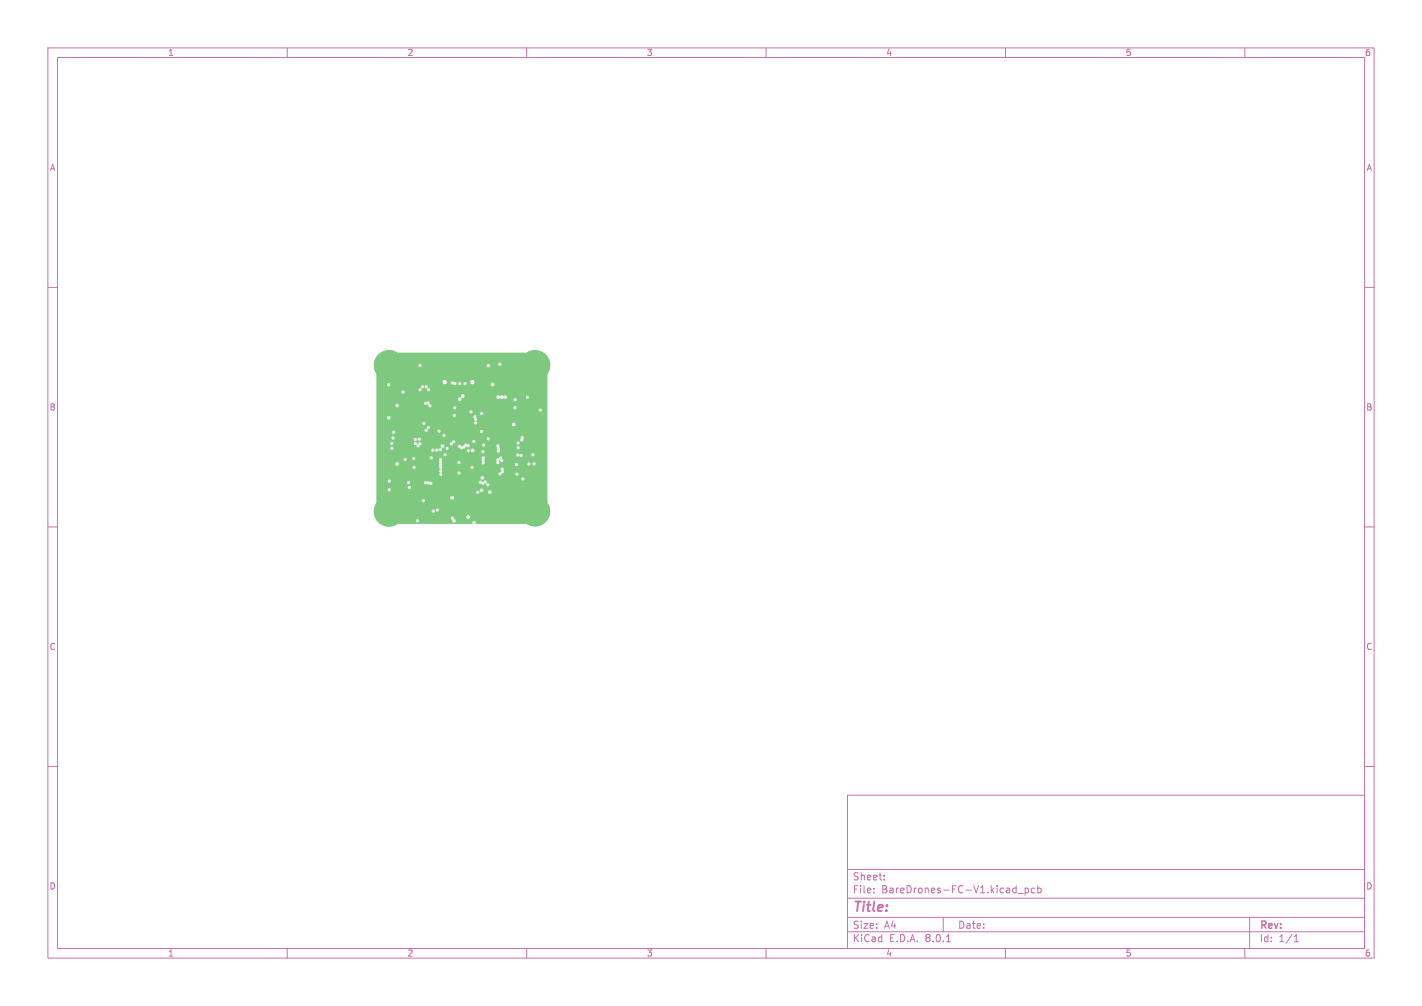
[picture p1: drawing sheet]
<svg xmlns="http://www.w3.org/2000/svg" width="297mm" height="210mm" viewBox="0 0 297 210" stroke-linecap="round" stroke-linejoin="round" font-family="sans-serif">
<defs><g id="words">
<text font-size="2.8" fill="#c872ab" x="178" y="190.9">Title:</text>
<g font-size="2.1" fill="#c872ab">
<text x="178" y="184">Sheet:</text>
<text x="178" y="186.7">File:</text>
<text x="184.1" y="186.7">BareDrones-FC-V1.kicad_pcb</text>
<text x="178" y="196.9">KiCad</text>
<text x="178" y="194.1">Size:</text>
<text x="184.7" y="194.1">A4</text>
<text x="185.7" y="196.9">E.D.A.</text>
<text x="193.3" y="196.9">8.0.1</text>
<text x="200" y="194.1">Date:</text>
<text x="263" y="194.3">Rev:</text>
<text x="263" y="196.9">Id:</text>
<text x="267.1" y="196.9">1/1</text>
</g>
<g font-size="1.8" fill="#c872ab">
<text x="35" y="11.9">1</text>
<text x="85" y="11.9">2</text>
<text x="135" y="11.9">3</text>
<text x="185" y="11.9">4</text>
<text x="235" y="11.9">5</text>
<text x="285" y="11.9">6</text>
<text x="10.3" y="35.9">A</text>
<text x="285.4" y="35.9">A</text>
<text x="10.3" y="85.9">B</text>
<text x="285.3" y="85.9">B</text>
<text x="10.3" y="135.9">C</text>
<text x="285.3" y="135.9">C</text>
<text x="10.3" y="185.9">D</text>
<text x="285.3" y="185.9">D</text>
<text x="35" y="199.9">1</text>
<text x="85" y="199.9">2</text>
<text x="135" y="199.9">3</text>
<text x="185" y="199.9">4</text>
<text x="235" y="199.9">5</text>
<text x="285" y="199.9">6</text>
</g>
</g></defs>
<g fill="none" stroke="#c872ab" stroke-width=".21">
<path d="M10 10h277v190h-277zM12 12h273v186h-273zM60 10v2M110 10v2M160 10v2M210 10v2M260 10v2M10 60h2M285 60h2M10 110h2M285 110h2M10 160h2"/>
<path d="M285 160h2M177 166h108v32h-108zM60 198v2M110 198v2M160 198v2M177 194.5h108M177 191.5h108M177 187.5h108M177 181.5h108M182.5 186.3v.1M182.5 185.5v.1M184.7 183.6v.1"/>
<path d="M184.7 182.8v.1M197 191.5v3M197.7 196.6h.8M210 198v2M212.6 186.5h1.1M214.1 185.4v1.5M214.1 185.5l.4-.1 .3 .3-.1 .6h-.6M216.1 185.5l-.4-.1-.3 .3 .1 .6h.6M216.7 185.5l.5-.1 .3 .3-.2 .6h-.6M216.7 184.9v1.5M260 198v2M261 191.5v6.5"/>
<path d="M270.3 196.6h.9M270.3 195.5l.4-.4v1.5"/>
</g>
<g fill="#7fc87f" stroke="#7fc87f" stroke-width=".21">
<circle cx="81.2" cy="76.2" r="3"/>
<circle cx="111.7" cy="76.2" r="3"/>
<circle cx="81.2" cy="106.7" r="3"/>
<circle cx="111.7" cy="106.7" r="3"/>
</g>
<path d="M91.5 79.7v1.1M100.1 79.7v1.1" fill="none" stroke="#7fc87f" stroke-width="1.1"/>
<path d="M91.5 75.6v1M100.1 75.6v1" fill="none" stroke="#7fc87f" stroke-width="1"/>
<g fill="#ececec" stroke="#ececec" stroke-width=".21">
<circle cx="93.7" cy="91.3" r=".2"/>
<circle cx="87.5" cy="102.9" r=".2"/>
<circle cx="90" cy="96.6" r=".2"/>
<circle cx="98.3" cy="92.1" r=".2"/>
<circle cx="111.4" cy="100.1" r=".2"/>
<circle cx="86.4" cy="96.9" r=".2"/>
<circle cx="81.9" cy="89.3" r=".2"/>
<circle cx="101.1" cy="106.8" r=".2"/>
<circle cx="94.6" cy="84" r=".2"/>
<circle cx="98.7" cy="102.7" r=".2"/>
<circle cx="94.1" cy="84.5" r=".2"/>
<circle cx="111.9" cy="93.7" r=".2"/>
<circle cx="101.1" cy="106" r=".2"/>
<circle cx="108.3" cy="91.6" r=".2"/>
<circle cx="81.7" cy="92" r=".2"/>
<circle cx="112.1" cy="97.6" r=".2"/>
<circle cx="111.8" cy="95.7" r=".2"/>
<circle cx="104.6" cy="105.9" r=".2"/>
<circle cx="99.7" cy="87.1" r=".2"/>
<circle cx="106.4" cy="91.6" r=".2"/>
<circle cx="104.6" cy="99.8" r=".2"/>
<circle cx="89.5" cy="76.3" r=".2"/>
<circle cx="88.1" cy="99.2" r=".2"/>
<circle cx="82.1" cy="86.3" r=".2"/>
<circle cx="99.4" cy="86" r=".2"/>
<circle cx="110.3" cy="102.9" r=".2"/>
<circle cx="90.2" cy="104.8" r=".2"/>
<circle cx="111.2" cy="99" r=".2"/>
<circle cx="99.6" cy="90" r=".2"/>
<circle cx="102" cy="96.6" r=".2"/>
<circle cx="85.6" cy="79" r=".2"/>
<circle cx="104.8" cy="101.7" r=".2"/>
<circle cx="100.4" cy="89.4" r=".2"/>
<circle cx="109.1" cy="103.6" r=".2"/>
<circle cx="97.6" cy="97.7" r=".2"/>
<circle cx="93.9" cy="92.2" r=".2"/>
<circle cx="86.1" cy="106.9" r=".2"/>
<circle cx="104.3" cy="89.5" r=".2"/>
<circle cx="104.8" cy="102.6" r=".2"/>
<circle cx="102.1" cy="94.3" r=".2"/>
<circle cx="98.6" cy="99.8" r=".2"/>
<circle cx="104.9" cy="106.6" r=".2"/>
<circle cx="95.3" cy="94.9" r=".2"/>
<circle cx="84.9" cy="79.6" r=".2"/>
<circle cx="87.2" cy="108.7" r=".2"/>
<circle cx="99" cy="109.1" r=".25"/>
<circle cx="104.4" cy="98.9" r=".2"/>
<circle cx="89.5" cy="81.4" r=".2"/>
<circle cx="108" cy="99" r=".2"/>
<circle cx="98.4" cy="86" r=".2"/>
<circle cx="87.7" cy="76.3" r=".2"/>
<circle cx="89" cy="89.8" r=".2"/>
<circle cx="87.7" cy="81.4" r=".2"/>
<circle cx="89.4" cy="84.1" r=".2"/>
<circle cx="104" cy="93.1" r=".2"/>
<circle cx="102" cy="91.6" r=".2"/>
<circle cx="90.1" cy="95.6" r=".2"/>
<circle cx="111.3" cy="94.9" r=".2"/>
<circle cx="89.8" cy="84.7" r=".2"/>
<circle cx="89.5" cy="89.2" r=".2"/>
<circle cx="104.9" cy="97.9" r=".2"/>
<circle cx="95.9" cy="98.8" r=".2"/>
<circle cx="98.6" cy="97.6" r=".2"/>
<circle cx="88.9" cy="84.2" r=".2"/>
<circle cx="88.5" cy="88.4" r=".2"/>
<circle cx="89.5" cy="100.8" r=".2"/>
<circle cx="97.8" cy="107.9" r=".25"/>
<circle cx="100.6" cy="86.3" r=".2"/>
<circle cx="94.5" cy="108.2" r=".2"/>
<circle cx="109.2" cy="100" r=".2"/>
<circle cx="94.9" cy="86.8" r=".2"/>
<circle cx="104.9" cy="98.5" r=".2"/>
<circle cx="95.9" cy="96.5" r=".2"/>
<circle cx="107.3" cy="88.6" r=".25"/>
<circle cx="102.3" cy="102.8" r=".25"/>
<circle cx="82.9" cy="96.8" r=".25"/>
<circle cx="94.4" cy="103.9" r=".25"/>
<circle cx="99.8" cy="102.8" r=".2"/>
<circle cx="82.9" cy="84.7" r=".25"/>
<circle cx="100.6" cy="102.4" r=".25"/>
<circle cx="92.4" cy="93.1" r=".25"/>
<circle cx="104" cy="82.9" r=".25"/>
<circle cx="104.8" cy="82.9" r=".25"/>
<circle cx="94.8" cy="108.7" r=".25"/>
<circle cx="81.2" cy="87.2" r=".25"/>
<circle cx="105.5" cy="82.9" r=".25"/>
<circle cx="102.9" cy="80.3" r=".25"/>
<circle cx="100.8" cy="99.7" r=".25"/>
<circle cx="101.9" cy="101.2" r=".2"/>
<circle cx="111.5" cy="96.8" r=".2"/>
<circle cx="86.8" cy="92.6" r=".2"/>
<circle cx="82.2" cy="90.3" r=".2"/>
<circle cx="81.3" cy="102.2" r=".2"/>
<circle cx="100.9" cy="96.7" r=".2"/>
<circle cx="101.4" cy="100.6" r=".2"/>
<circle cx="100.9" cy="96.1" r=".2"/>
<circle cx="100.3" cy="100.7" r=".2"/>
<circle cx="81.2" cy="80.3" r=".2"/>
<circle cx="100.8" cy="100.9" r=".2"/>
<circle cx="99.3" cy="87.6" r=".2"/>
<circle cx="107.5" cy="85.1" r=".2"/>
<circle cx="107.9" cy="97" r=".2"/>
<circle cx="92.1" cy="97.6" r=".2"/>
<circle cx="92" cy="97.1" r=".2"/>
<circle cx="104.8" cy="96.1" r=".2"/>
<circle cx="108.2" cy="93.5" r=".2"/>
<circle cx="104.5" cy="95.6" r=".2"/>
<circle cx="90.4" cy="94" r=".2"/>
<circle cx="108.1" cy="95" r=".2"/>
<circle cx="91.2" cy="94" r=".2"/>
<circle cx="108.9" cy="95.1" r=".2"/>
<circle cx="92.7" cy="90.9" r=".2"/>
<circle cx="110.5" cy="96.9" r=".2"/>
<circle cx="104" cy="96" r=".2"/>
<circle cx="108.2" cy="92.5" r=".2"/>
<circle cx="86.7" cy="91.7" r=".2"/>
<circle cx="88.2" cy="80.7" r=".2"/>
<circle cx="87.6" cy="91.7" r=".2"/>
<circle cx="89" cy="80.7" r=".2"/>
<circle cx="99.2" cy="87" r=".2"/>
<circle cx="107.6" cy="83.4" r=".2"/>
<circle cx="104.4" cy="76.1" r=".2"/>
<circle cx="110.2" cy="82.9" r=".2"/>
<circle cx="99.3" cy="88.3" r=".2"/>
<circle cx="92" cy="95.9" r=".2"/>
<circle cx="104" cy="96.6" r=".2"/>
<circle cx="102" cy="76.3" r=".25"/>
<circle cx="98.7" cy="94" r=".25"/>
<circle cx="88.4" cy="104.5" r=".2"/>
<circle cx="87.7" cy="92.6" r=".2"/>
<circle cx="100.9" cy="95.6" r=".2"/>
<circle cx="92.1" cy="99" r=".2"/>
<circle cx="93" cy="94.9" r=".2"/>
<circle cx="90" cy="100.9" r=".2"/>
<circle cx="88.9" cy="100.8" r=".2"/>
<circle cx="100.9" cy="94.3" r=".2"/>
<circle cx="92" cy="98.3" r=".2"/>
<circle cx="92" cy="93.9" r=".2"/>
<circle cx="109.1" cy="91.3" r=".2"/>
<circle cx="96" cy="93.2" r=".2"/>
<circle cx="96.4" cy="93.5" r=".2"/>
<circle cx="104.1" cy="93.7" r=".2"/>
<circle cx="96.9" cy="93.3" r=".2"/>
<circle cx="109" cy="91.8" r=".2"/>
<circle cx="97.8" cy="94.1" r=".2"/>
<circle cx="104.1" cy="94.2" r=".2"/>
<circle cx="99" cy="92.2" r=".2"/>
<circle cx="101" cy="92.9" r=".2"/>
<circle cx="84.6" cy="95.9" r=".2"/>
<circle cx="92" cy="96.5" r=".2"/>
<circle cx="84.2" cy="81.8" r=".2"/>
<circle cx="96" cy="80.1" r=".2"/>
<circle cx="96" cy="83.3" r=".25"/>
<circle cx="95" cy="80" r=".2"/>
<circle cx="96.7" cy="82.7" r=".25"/>
<circle cx="97.8" cy="93.1" r=".2"/>
<circle cx="97.3" cy="92.9" r=".2"/>
<circle cx="112.9" cy="85.6" r=".2"/>
<circle cx="100.6" cy="90.1" r=".2"/>
<circle cx="87.3" cy="93.1" r=".2"/>
<circle cx="82.1" cy="91.4" r=".2"/>
<circle cx="81.3" cy="100.4" r=".2"/>
<circle cx="94.7" cy="92.2" r=".2"/>
<circle cx="91.3" cy="106.5" r=".2"/>
<circle cx="90.5" cy="106.7" r=".2"/>
<circle cx="94.3" cy="92.7" r=".2"/>
<circle cx="81.8" cy="93.6" r=".2"/>
<circle cx="86.4" cy="95.7" r=".2"/>
<circle cx="85.3" cy="100.8" r=".2"/>
<circle cx="86.5" cy="97.6" r=".2"/>
<circle cx="85.5" cy="101.8" r=".2"/>
<circle cx="81.8" cy="92.6" r=".2"/>
<circle cx="93.4" cy="93.6" r=".2"/>
<circle cx="91.7" cy="90" r=".2"/>
<circle cx="95" cy="85.1" r=".2"/>
<circle cx="97.1" cy="80.1" r=".2"/>
<circle cx="94.5" cy="79.9" r=".2"/>
</g>
<path d="M78.9 74.1a3.2 3.2 0 0 1 4.1-.5h27a3.2 3.2 0 0 1 4.1 .5 3.2 3.2 0 0 1 .2 4l.1 26.9a3.2 3.2 0 0 1-.4 4 3.2 3.2 0 0 1-4.1 .4h-10.5a.41 .41 0 0 0-.4-.7 .41 .41 0 0 0-.3 .7h-15.7a3.2 3.2 0 0 1-4.3-.7l8.2 .1a.33 .33 0 0 0 .5 .2 .33 .33 0 0 0-.1-.6 .33 .33 0 0 0-.4 .3h-8.2l-.3-.5h15.8l.2 .3a.42 .42 0 0 0 .3 .6 .42 .42 0 0 0 .5-.4 .42 .42 0 0 0-.4-.4l-.1-.4h2.7a.39 .39 0 0 0 .5 .4 .39 .39 0 0 0 .1-.6 .39 .39 0 0 0-.6 .1v.1h-2.7a.33 .33 0 0 0-.3 0 .33 .33 0 0 0-.2 .3h-15.8l-.3-1.2v-.3h12.1v.1a.33 .33 0 0 0 .5 .2 .33 .33 0 0 0 0-.5h.3a.34 .34 0 0 0 .6 .2 .34 .34 0 0 0-.1-.6 .34 .34 0 0 0-.5 .4l-.3-.1a.34 .34 0 0 0-.5 .3h-12.1l.1-.8 .4-.9v-.5h9.5v.1a.34 .34 0 0 0 .6 .2 .34 .34 0 0 0-.1-.6 .34 .34 0 0 0-.5 .3h-9.5v-.6h15.4l.1 .1a.39 .39 0 0 0 .6 .2 .39 .39 0 0 0-.1-.6 .39 .39 0 0 0-.6 .3h-15.4v-1.1l20.9 .1a.33 .33 0 0 0 .3 .2 .33 .33 0 0 0 .3-.3h1.8l.1 .1a.39 .39 0 0 0 .6 .1 .39 .39 0 0 0-.1-.6 .39 .39 0 0 0-.6 .4h-1.8l-.1-.2a.34 .34 0 0 0-.3-.1 .34 .34 0 0 0-.3 .3h-20.8v-.6h2.4v.2a.33 .33 0 0 0 .3 .2 .33 .33 0 0 0 .3-.2h18.6v.1a.39 .39 0 0 0 .6 .1 .39 .39 0 0 0-.1-.6 .39 .39 0 0 0-.5 .4h-18.6v-.2a.34 .34 0 0 0-.3-.3 .34 .34 0 0 0-.3 .3h-2.4v-.4h6.6v.1a.34 .34 0 0 0 .5 .1 .34 .34 0 0 0-.1-.5 .34 .34 0 0 0-.4 .3h-6.6v-1.4h2.4l.3 .4h3.7v.1a.33 .33 0 0 0 .4 .2 .33 .33 0 0 0 .3-.3l2.9 .1a.43 .43 0 0 0 .6 .1l.5 .1a.33 .33 0 0 0 .5 .1 .33 .33 0 0 0 0-.5h9.8l.2 .3h.3l.3 .2h.8a.34 .34 0 0 0 .4 .4 .34 .34 0 0 0 .1-.6 .34 .34 0 0 0-.5 .2h-.7l.3-.2a.36 .36 0 0 0 .5-.2 .36 .36 0 0 0-.3-.5 .36 .36 0 0 0-.4 .3h-.4a.34 .34 0 0 0-.3-.3 .34 .34 0 0 0-.3 .4h-9.8l-1.1-.2a.34 .34 0 0 0-.6 .3h-2.8a.34 .34 0 0 0-.4-.4 .34 .34 0 0 0-.3 .4l-3.5-.1a.34 .34 0 0 0 0-.5 .34 .34 0 0 0-.5 .2h-2.4v-.7h21.8v.2a.38 .38 0 0 0 .6 .1l7.9 .1a.34 .34 0 0 0 .5 .1 .34 .34 0 0 0-.1-.5 .34 .34 0 0 0-.4 .3h-7.8a.39 .39 0 0 0-.2-.6 .39 .39 0 0 0-.5 .3h-21.8v-2.1h7.5l.1 .1a.34 .34 0 0 0 .5 .1 .34 .34 0 0 0-.1-.5 .34 .34 0 0 0-.5 .3h-7.5v-.8h4v.2a.38 .38 0 0 0 .3 .2 .38 .38 0 0 0 .4-.1h8.4l.1 .2-.1 .4 .2 .3a.37 .37 0 0 0-.2 .3 .37 .37 0 0 0 .3 .4 .33 .33 0 0 0-.3 .4 .33 .33 0 0 0 .5 .2 .33 .33 0 0 0 .1-.5h3.2a.33 .33 0 0 0 .3 .3 .33 .33 0 0 0 .4-.2h7.9v.1a.33 .33 0 0 0 .3 .3 .33 .33 0 0 0 .4-.3l2.8 .1a.33 .33 0 0 0 .6 .1 .33 .33 0 0 0-.1-.5 .33 .33 0 0 0-.5 .3h-2.8v-.2a.36 .36 0 0 0 .4-.2 .36 .36 0 0 0-.1-.5 .34 .34 0 0 0-.1-.4 .34 .34 0 0 0-.4 .1 .34 .34 0 0 0 .1 .4l-.1 .4h-.3l-.2 .3h-7.9a.34 .34 0 0 0-.3-.5 .34 .34 0 0 0-.4 .4h-3.2l-.1-.2a.38 .38 0 0 0-.1-.7l.3-.3h5.9a.34 .34 0 0 0 .4 .3 .34 .34 0 0 0 .1-.6 .34 .34 0 0 0-.5 .2v.1h-5.9l-.1-.3 .1-.8 3.1 .1a.34 .34 0 0 0 .6 .2 .34 .34 0 0 0-.1-.6 .34 .34 0 0 0-.5 .3h-3.1l-.2-.3 8.4-.1v.4a.33 .33 0 0 0 .1 .4 .33 .33 0 0 0 .4 .1h6.5v.1a.33 .33 0 0 0 .4 .2 .33 .33 0 0 0 .2-.4h1.9l.1 .1a.33 .33 0 0 0 .3 .2 .33 .33 0 0 0 .3-.4l.4 .1a.34 .34 0 0 0 .6 .2 .34 .34 0 0 0-.1-.6 .34 .34 0 0 0-.5 .3h-.4a.34 .34 0 0 0-.4-.3 .34 .34 0 0 0-.3 .4h-1.9l-.1-.2a.34 .34 0 0 0-.5 .3h-6.5l.2-.4h2.4v.1a.35 .35 0 0 0 .5 .1 .35 .35 0 0 0 0-.5l.3-.4a.36 .36 0 0 0 .1 .5 .36 .36 0 0 0 .5-.2 .36 .36 0 0 0-.3-.5 .35 .35 0 0 0-.3-.4 .35 .35 0 0 0-.3 .4 .39 .39 0 0 0-.5 .2 .39 .39 0 0 0 0 .4v.3h-2.4l-.1-.7a.4 .4 0 0 0 0-.4 .4 .4 0 0 0-.4-.2l-.2 .2v.6h-8.3a.35 .35 0 0 0-.1-.5 .35 .35 0 0 0-.5 .2 .35 .35 0 0 0 .1 .4l-.1 .9h-8.4a.39 .39 0 0 0-.3-.6 .39 .39 0 0 0-.4 .3h-4v-.9h5.7v.1a.34 .34 0 0 0 .5 .2 .34 .34 0 0 0 .1-.5l1.2 .1a.33 .33 0 0 0 .4 .2 .33 .33 0 0 0 .2-.4h3.1a.34 .34 0 0 0 .5 .2 .34 .34 0 0 0-.1-.6 .34 .34 0 0 0-.5 .4l-3-.1a.34 .34 0 0 0-.4-.1 .34 .34 0 0 0-.2 .3h-1.2a.34 .34 0 0 0-.4-.1 .34 .34 0 0 0-.2 .3h-5.7v-1l14 .1a.33 .33 0 0 0 .4 .3 .33 .33 0 0 0 .3-.3h14.5v.1a.38 .38 0 0 0 .4 .2 .38 .38 0 0 0 .3-.2 .34 .34 0 0 0 .4 .3 .34 .34 0 0 0 .2-.5h1.9v.1a.34 .34 0 0 0 .5 .2 .34 .34 0 0 0-.1-.6 .34 .34 0 0 0-.4 .3h-1.9l-.3-.1-.3 .1a.33 .33 0 0 0-.4-.3 .33 .33 0 0 0-.3 .4l-14.5-.1a.34 .34 0 0 0-.3-.3 .34 .34 0 0 0-.4 .3h-14v-.9h11.5v.1a.34 .34 0 0 0 .3 .2 .34 .34 0 0 0 .3-.3l.2 .1a.37 .37 0 0 0 .4 .2 .37 .37 0 0 0 .3-.4l.1 .1a.33 .33 0 0 0 .5 .1h5.3v.1a.33 .33 0 0 0 .4 .2 .33 .33 0 0 0 .2-.4h.2l.2 .3 .2 .1 .3-.1h1.5a.34 .34 0 0 0 .5 .3 .34 .34 0 0 0 .1-.5 .34 .34 0 0 0-.5 .1l-.1 .1h-1.5a.38 .38 0 0 0-.1-.6 .38 .38 0 0 0-.6 .3h-.2a.34 .34 0 0 0-.3-.2 .34 .34 0 0 0-.3 .3h-5.3l.1-.2-.1-.3h.8a.34 .34 0 0 0 .5 .3 .34 .34 0 0 0 .1-.5 .34 .34 0 0 0-.5 .1l-.1 .1-1.1-.1-.3 .4-.1-.1a.34 .34 0 0 0-.4-.1 .34 .34 0 0 0-.2 .3l-.2-.1a.34 .34 0 0 0-.4-.3 .34 .34 0 0 0-.2 .4h-11.5v-.4h2.9v.1a.34 .34 0 0 0 .6 .1 .34 .34 0 0 0-.1-.5 .34 .34 0 0 0-.5 .3h-2.9v-1l2.9 .1a.33 .33 0 0 0 .4 .2 .33 .33 0 0 0 .3-.3h4.2l.2 .3 .4-.1v.1a.33 .33 0 0 0 .2 .5 .33 .33 0 0 0 .5-.3h4.3v.1a.38 .38 0 0 0 .4 .3 .38 .38 0 0 0 .4-.3h2.8l.2 .3h.3a.36 .36 0 0 0 .3 .3 .36 .36 0 0 0 .4-.2 .33 .33 0 0 0 .4-.3l.2-.1a.37 .37 0 0 0 .5 .1 .37 .37 0 0 0 .2-.4l2.6 .1a.33 .33 0 0 0 .3 .2 .33 .33 0 0 0 .3-.1h2.3l.3 .3v.5a.36 .36 0 0 0-.1 .5 .36 .36 0 0 0 .5 0 .36 .36 0 0 0 0-.5l.1-.4h3.5v.1a.34 .34 0 0 0 .5 .1 .34 .34 0 0 0 0-.5 .34 .34 0 0 0-.5 .3h-3.5l-.1-.1a.36 .36 0 0 0-.2-.6 .36 .36 0 0 0-.5 .3l-2.3-.1a.34 .34 0 0 0-.2-.4 .34 .34 0 0 0-.4 .3h-2.6l-.5-.1a.4 .4 0 0 0-.4-.2 .4 .4 0 0 0-.3 .4 .51 .51 0 0 1-.9-.2l-.2 .1-.2 .3-2.8-.1a.39 .39 0 0 0-.4-.4 .39 .39 0 0 0-.4 .4h-4.3l.3-.4h5.9a.36 .36 0 0 0 .4 .3 .36 .36 0 0 0 .3-.5 .33 .33 0 0 0 .5-.3h3.5l.3 .3h9a.34 .34 0 0 0 .5 .3 .34 .34 0 0 0 .1-.6 .34 .34 0 0 0-.6 .2v.1h-8.8a.34 .34 0 0 0 0-.6 .34 .34 0 0 0-.5 .3h-3.5l-.1-.2a.37 .37 0 0 0-.4-.1 .37 .37 0 0 0-.2 .4l-.3 .1-.2 .3-5.9-.1a.36 .36 0 0 0-.4-.3 .36 .36 0 0 0-.3 .4l-.2 .1v-.1a.34 .34 0 0 0-.3-.4 .34 .34 0 0 0-.4 .3h-4.2l-.1-.2a.34 .34 0 0 0-.4-.1 .34 .34 0 0 0-.2 .3h-2.9v-1.2h3.2l.2 .4 4.4-.1a.33 .33 0 0 0 .4 .4 .33 .33 0 0 0 .3-.4h.1a.33 .33 0 0 0 .4 .3 .33 .33 0 0 0 .3-.4l13.8 .1a.33 .33 0 0 0 .5 .1l6.4 .1a.35 .35 0 0 0 .5 .2 .35 .35 0 0 0 .2-.5 .35 .35 0 0 0 0-.5 .35 .35 0 0 0-.5 0 .35 .35 0 0 0 0 .5l-.2 .2h-6.4a.33 .33 0 0 0-.1-.5 .33 .33 0 0 0-.4 .3h-13.8l-.1-.1a.34 .34 0 0 0-.4-.1 .34 .34 0 0 0-.2 .3l-.1-.1a.34 .34 0 0 0-.4-.2 .34 .34 0 0 0-.3 .3h-4.1a.34 .34 0 0 0 0-.5 .34 .34 0 0 0-.5 .2h-3.2v-.5h13.8v.1a.34 .34 0 0 0 .6 .2 .34 .34 0 0 0-.1-.6 .34 .34 0 0 0-.5 .3h-13.8v-.6h3.3a.34 .34 0 0 0 .5 .2 .34 .34 0 0 0-.1-.6 .34 .34 0 0 0-.4 .4h-3.3v-.5h10.1l.3 .4 .3-.2h2.1l.1 .2a.33 .33 0 0 0 .3 .1 .33 .33 0 0 0 .2-.2h8.2a.34 .34 0 0 0 .6 .2 .34 .34 0 0 0-.1-.6 .34 .34 0 0 0-.5 .4h-8.2v-.2a.33 .33 0 0 0-.4-.2 .33 .33 0 0 0-.2 .3h-2.1v-.5a.35 .35 0 0 0 .5-.3 .35 .35 0 0 0-.5-.3 .35 .35 0 0 0-.1 .6h-.4l-.1 .3h-10.1v-1.4l9.6 .1a.33 .33 0 0 0 .6 .1 .33 .33 0 0 0-.1-.5 .33 .33 0 0 0-.5 .3h-9.6v-1.2h2.2v.2a.39 .39 0 0 0 .7 .1 .39 .39 0 0 0-.1-.6 .39 .39 0 0 0-.6 .3h-2.2v-.4h15.9v.1a.33 .33 0 0 0 .6 .1h3.8l.2 .3-.1 .4 .3 .3a.34 .34 0 0 0-.3 .4 .34 .34 0 0 0 .5 .2h7.4v.1a.39 .39 0 0 0 .6 .2 .39 .39 0 0 0-.1-.6 .39 .39 0 0 0-.5 .3h-7.4a.34 .34 0 0 0 .2-.4 .34 .34 0 0 0-.3-.2v-.1a.38 .38 0 0 0 .3-.3 .38 .38 0 0 0-.2-.4 .33 .33 0 0 0-.2-.5 .33 .33 0 0 0-.4 .3h-3.8a.33 .33 0 0 0-.1-.6 .33 .33 0 0 0-.5 .4h-15.9v-.5h21.7v.2a.34 .34 0 0 0 .5 .1 .34 .34 0 0 0-.1-.6 .34 .34 0 0 0-.4 .3h-21.7v-.3h19.4l.1 .1a.34 .34 0 0 0 .5 .1 .34 .34 0 0 0-.1-.5 .34 .34 0 0 0-.5 .3h-19.4v-.4h33.9v.1a.34 .34 0 0 0 .6 .2 .34 .34 0 0 0-.1-.6 .34 .34 0 0 0-.5 .3h-33.9v-.5l16 .1a.33 .33 0 0 0 .4 .3 .33 .33 0 0 0 .3-.4h11.9v.1a.34 .34 0 0 0 .6 .2 .34 .34 0 0 0-.1-.6 .34 .34 0 0 0-.5 .3l-11.9-.1a.34 .34 0 0 0-.4-.2 .34 .34 0 0 0-.3 .3h-16v-.4h4v.1a.39 .39 0 0 0 .6 .1 .39 .39 0 0 0-.1-.6 .39 .39 0 0 0-.5 .4h-4v-.5h10v.1a.42 .42 0 0 0 .7 .1l.2 .1a.34 .34 0 0 0 .2 .5 .34 .34 0 0 0 .4-.3 .34 .34 0 0 0-.4-.3 .38 .38 0 0 0-.1-.6 .38 .38 0 0 0-.5 .1 .34 .34 0 0 0-.5 .3h-10v-.9h17.1v.1a.38 .38 0 0 0 .3 .3 .38 .38 0 0 0 .4-.3l10.9 .1a.33 .33 0 0 0 .5 .2 .33 .33 0 0 0-.1-.6 .33 .33 0 0 0-.4 .3h-10.9a.39 .39 0 0 0-.3-.5 .39 .39 0 0 0-.4 .4h-17.1v-.6h17.7v.1a.39 .39 0 0 0 .3 .3 .39 .39 0 0 0 .4-.2h6.7v.1a.42 .42 0 0 0 .3 .3 .42 .42 0 0 0 .4-.2h.1a.44 .44 0 0 0 .7 0 .38 .38 0 0 0 .4 .2 .38 .38 0 0 0 .3-.4h3.9v.2a.34 .34 0 0 0 .6 .1 .34 .34 0 0 0-.1-.6 .34 .34 0 0 0-.5 .3h-3.9a.42 .42 0 0 0-.3-.4 .42 .42 0 0 0-.5 .2 .44 .44 0 0 0-.7 0 .39 .39 0 0 0-.5-.2 .39 .39 0 0 0-.2 .4h-6.7v-.1a.39 .39 0 0 0-.3-.5 .39 .39 0 0 0-.4 .4h-17.7v-.9h5.3v.2a.34 .34 0 0 0 .5 .1 .34 .34 0 0 0-.1-.6 .34 .34 0 0 0-.4 .3h-5.3v-.4h8.8v.1a.34 .34 0 0 0 .4 .2 .34 .34 0 0 0 .3-.3h1.1v.1a.34 .34 0 0 0 .6 .1 .34 .34 0 0 0-.1-.6 .34 .34 0 0 0-.5 .4h-1.1l-.1-.2a.34 .34 0 0 0-.3-.2 .34 .34 0 0 0-.3 .4h-8.8v-.7h9.3v.2a.39 .39 0 0 0 .4 .2 .39 .39 0 0 0 .4-.4 .33 .33 0 0 0 .4 .4 .33 .33 0 0 0 .1-.5 .33 .33 0 0 0-.5 0l-.1 .1a.34 .34 0 0 0-.3-.3 .34 .34 0 0 0-.4 .3h-9.3v-.4l2.2 .1a.34 .34 0 0 0 .6 .2 .34 .34 0 0 0-.1-.6 .34 .34 0 0 0-.5 .3h-2.2v-.5h13.8l.4 .4 .5-.3h.8l.2 .3 .5 .1a.33 .33 0 0 0 .3 .1 .33 .33 0 0 0 .3-.3l.3 .1a.33 .33 0 0 0 .4 .2 .33 .33 0 0 0 .3-.3l.4 .1a.33 .33 0 0 0 .3 .2 .33 .33 0 0 0 .3-.1h5.1v.1a.39 .39 0 0 0 .7 .1 .39 .39 0 0 0-.1-.6 .39 .39 0 0 0-.6 .4h-5.1l-.1-.5h.9a.46 .46 0 0 0 .7 .4 .46 .46 0 0 0 0-.8 .46 .46 0 0 0-.7 .3v.1l-1.1-.1-.3 .4h-.4l-.1-.2a.34 .34 0 0 0-.3-.2 .34 .34 0 0 0-.3 .4l-.3-.1a.42 .42 0 0 0-.6-.2 .33 .33 0 0 0-.4-.2 .33 .33 0 0 0-.3 .3h-.8v-.1a.46 .46 0 0 0-.4-.5 .46 .46 0 0 0-.5 .5h-13.8v-1.7l-.4-1-.1-.8h9.3l.1 .2a.33 .33 0 0 0 .3 .1 .33 .33 0 0 0 .3-.3h13.5v.1a.38 .38 0 0 0 .6 .2 .38 .38 0 0 0 .1-.5h1.7a.34 .34 0 0 0 .6 .2 .34 .34 0 0 0-.1-.6 .34 .34 0 0 0-.5 .4h-1.7l-.3-.2-.3 .2-.1 .2h-13.5l-.1-.2a.34 .34 0 0 0-.4-.1 .34 .34 0 0 0-.2 .3h-9.3l.2-1.3z" fill="#7fc87f"/>
<use href="#words"/>
</svg>
